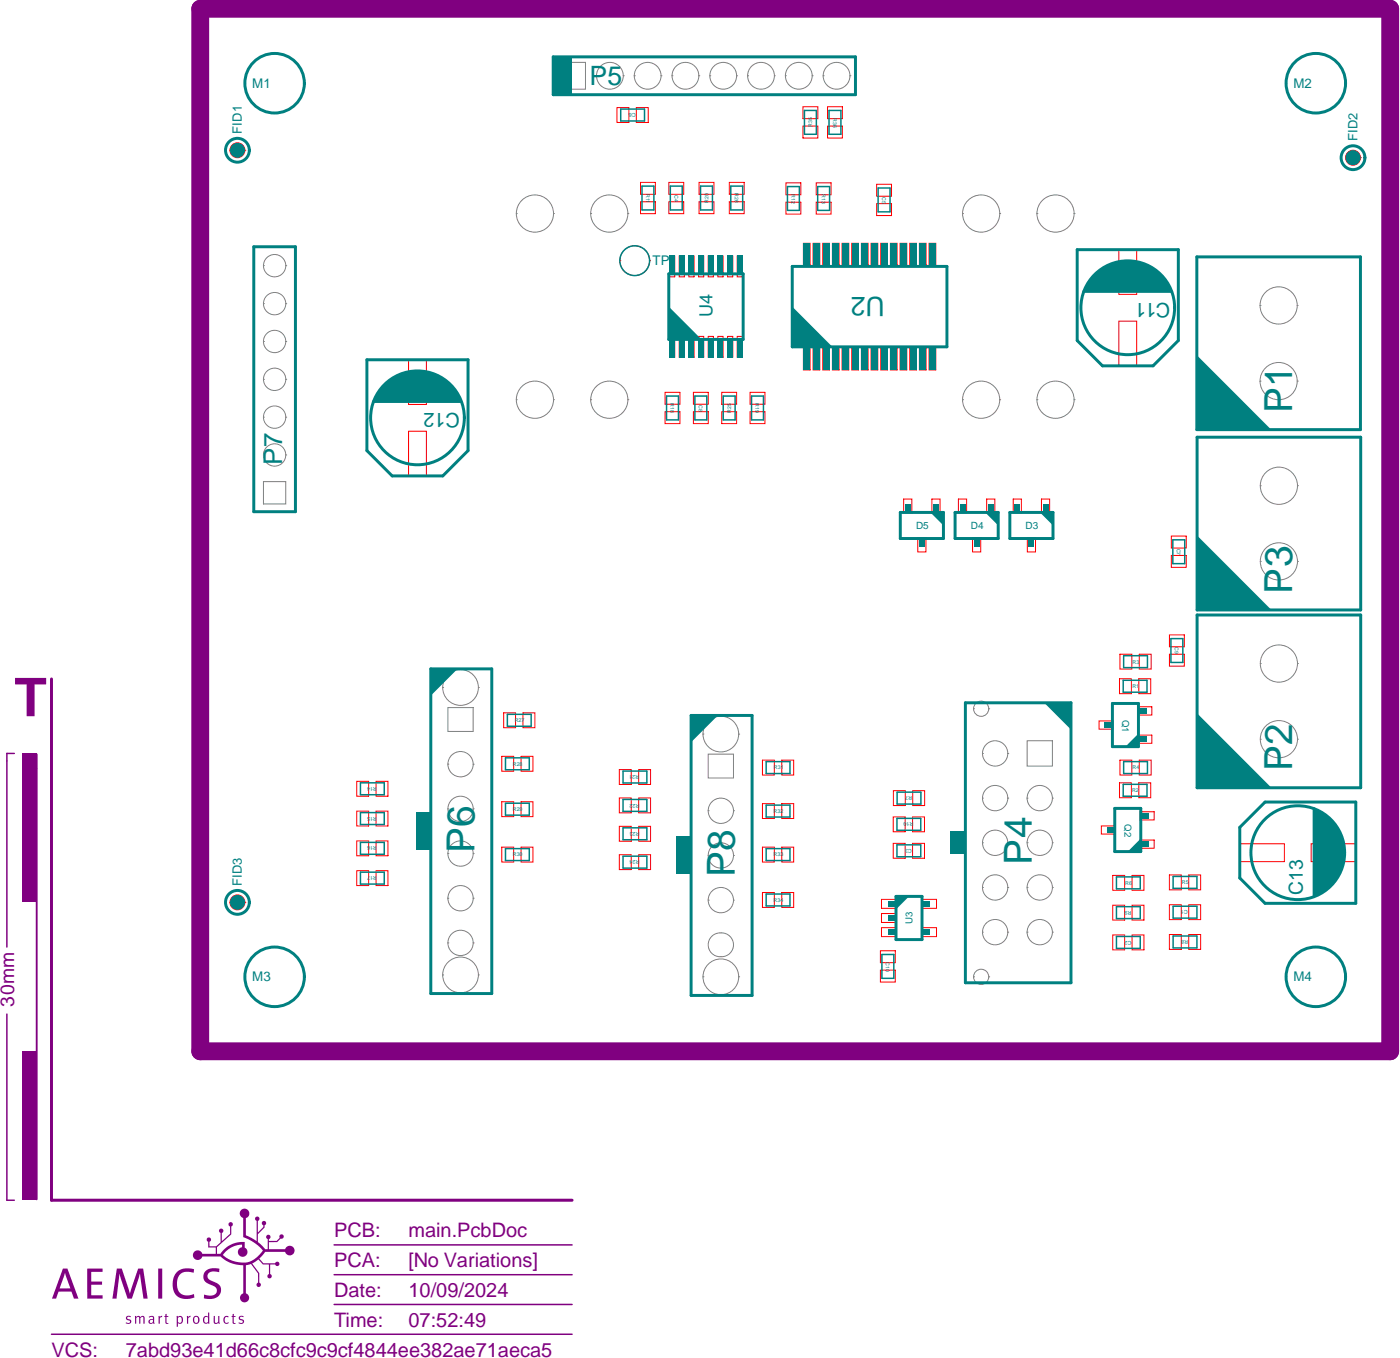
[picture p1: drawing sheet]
<svg xmlns="http://www.w3.org/2000/svg" width="313mm" height="304mm" viewBox="0 0 313 304" stroke-linecap="round" stroke-linejoin="round" font-family="sans-serif">
<defs><g id="words">
<text font-size="11.9" fill="#800080" x="3.2" y="160.2">T</text>
<g font-size="8.7" fill="#008080">
<text x="289.1" y="92.4" transform="rotate(-90 289.1 92.4)">P1</text>
<text x="289.2" y="132.8" transform="rotate(-90 289.2 132.8)">P3</text>
<text x="289.2" y="172.5" transform="rotate(-90 289.2 172.5)">P2</text>
<text x="106.2" y="190.8" transform="rotate(-90 106.2 190.8)">P6</text>
<text x="164.5" y="196.3" transform="rotate(-90 164.5 196.3)">P8</text>
<text x="230.9" y="193.4" transform="rotate(-90 230.9 193.4)">P4</text>
</g>
<g font-size="6" fill="#008080">
<text x="131.9" y="18.9">P5</text>
<text x="198" y="66.5" transform="rotate(-180 198 66.5)">U2</text>
</g>
<text font-size="5.8" fill="#008080" x="63.1" y="104.1" transform="rotate(-90 63.1 104.1)">P7</text>
<g font-size="4.5" fill="#008080">
<text x="261.8" y="67.7" transform="rotate(-180 261.8 67.7)">C11</text>
<text x="102.9" y="92.3" transform="rotate(-180 102.9 92.3)">C12</text>
</g>
<g font-size="4.5" fill="#800080">
<text x="74.8" y="276.8">PCB:</text>
<text x="91.4" y="276.8">main.PcbDoc</text>
<text x="74.8" y="283.4">PCA:</text>
<text x="91.4" y="283.4">[No Variations]</text>
<text x="74.8" y="290.1">Date:</text>
<text x="91.4" y="290.1">10/09/2024</text>
<text x="74.8" y="296.8">Time:</text>
<text x="91.4" y="296.8">07:52:49</text>
<text x="11.5" y="303.4">VCS:</text>
<text x="28.2" y="303.4">7abd93e41d66c8cfc9c9cf4844ee382ae71aeca5</text>
</g>
<text font-size="4.3" fill="#008080" x="291.6" y="200.2" transform="rotate(-90 291.6 200.2)">C13</text>
<text font-size="4.3" fill="#800080" x="3.2" y="225.1" transform="rotate(-90 3.2 225.1)">30mm</text>
<text font-size="4" fill="#008080" x="159.4" y="71" transform="rotate(-90 159.4 71)">U4</text>
<g font-size="3" fill="#008080">
<text x="56.5" y="19.6">M1</text>
<text x="289.4" y="19.6">M2</text>
<text x="146" y="59.3">TP1</text>
<text x="56.5" y="219.5">M3</text>
<text x="289.4" y="219.5">M4</text>
</g>
<g font-size="2.9" fill="#008080">
<text x="54.1" y="29.9" transform="rotate(-90 54.1 29.9)">FID1</text>
<text x="303.8" y="31.6" transform="rotate(-90 303.8 31.6)">FID2</text>
<text x="54.1" y="198.2" transform="rotate(-90 54.1 198.2)">FID3</text>
</g>
<g font-size="2.2" fill="#008080">
<text x="205" y="118.3">D5</text>
<text x="217.2" y="118.3">D4</text>
<text x="229.5" y="118.3">D3</text>
<text x="251.1" y="160.9" transform="rotate(90 251.1 160.9)">Q1</text>
<text x="251.6" y="184.3" transform="rotate(90 251.6 184.3)">Q2</text>
<text x="204.2" y="206.6" transform="rotate(-90 204.2 206.6)">U3</text>
</g>
<g font-size="1.2" fill="#008080">
<text x="142.3" y="25.3" transform="rotate(-180 142.3 25.3)">C6</text>
<text x="181.8" y="28.4" transform="rotate(-90 181.8 28.4)">R35</text>
<text x="186.4" y="26.4" transform="rotate(90 186.4 26.4)">R36</text>
<text x="144.6" y="43.4" transform="rotate(90 144.6 43.4)">R11</text>
<text x="150.9" y="43.6" transform="rotate(90 150.9 43.6)">C4</text>
<text x="158.5" y="45.3" transform="rotate(-90 158.5 45.3)">R20</text>
<text x="164.4" y="43.3" transform="rotate(90 164.4 43.3)">R26</text>
<text x="177.1" y="43.4" transform="rotate(90 177.1 43.4)">R12</text>
<text x="183.9" y="43.4" transform="rotate(90 183.9 43.4)">R13</text>
<text x="197.4" y="44" transform="rotate(90 197.4 44)">C5</text>
<text x="150.1" y="90.2" transform="rotate(90 150.1 90.2)">R18</text>
<text x="156.4" y="90.6" transform="rotate(90 156.4 90.6)">C8</text>
<text x="163.6" y="92.3" transform="rotate(-90 163.6 92.3)">R25</text>
<text x="169.1" y="90.2" transform="rotate(90 169.1 90.2)">R19</text>
<text x="263.3" y="122.7" transform="rotate(90 263.3 122.7)">C7</text>
<text x="253.4" y="148.4">R3</text>
<text x="262.9" y="144.8" transform="rotate(90 262.9 144.8)">C9</text>
<text x="253.4" y="153.9">R1</text>
<text x="115.2" y="161.5">R27</text>
<text x="114.8" y="171.3">R28</text>
<text x="143" y="173.4" transform="rotate(-180 143 173.4)">R21</text>
<text x="173.2" y="172.1">R31</text>
<text x="253.4" y="172.1">R4</text>
<text x="84.3" y="176" transform="rotate(-180 84.3 176)">R14</text>
<text x="143.1" y="179.7" transform="rotate(-180 143.1 179.7)">R22</text>
<text x="204.1" y="178.1" transform="rotate(-180 204.1 178.1)">R7</text>
<text x="253.3" y="177.2">R2</text>
<text x="84.3" y="182.7" transform="rotate(-180 84.3 182.7)">R15</text>
<text x="114.8" y="181.4">R29</text>
<text x="173.1" y="181.8">R32</text>
<text x="204.4" y="184" transform="rotate(-180 204.4 184)">R10</text>
<text x="84.3" y="189.3" transform="rotate(-180 84.3 189.3)">R16</text>
<text x="114.8" y="191.6">R30</text>
<text x="143.1" y="186.1" transform="rotate(-180 143.1 186.1)">R23</text>
<text x="173.1" y="191.6">R33</text>
<text x="204.1" y="189.9" transform="rotate(-180 204.1 189.9)">C3</text>
<text x="84.3" y="196" transform="rotate(-180 84.3 196)">R17</text>
<text x="143.1" y="192.4" transform="rotate(-180 143.1 192.4)">R24</text>
<text x="251.8" y="197.9">R6</text>
<text x="264.5" y="197.8">R5</text>
<text x="173.1" y="201.7">R34</text>
<text x="253.2" y="203.7" transform="rotate(-180 253.2 203.7)">R9</text>
<text x="265.8" y="203.6" transform="rotate(-180 265.8 203.6)">C1</text>
<text x="198.2" y="215.1" transform="rotate(90 198.2 215.1)">C10</text>
<text x="253.2" y="210.4" transform="rotate(-180 253.2 210.4)">C2</text>
<text x="265.8" y="210.3" transform="rotate(-180 265.8 210.3)">R8</text>
</g>
</g></defs>
<g fill="none" stroke="#808080" stroke-width=".22">
<path d="M54.8 18.6h.1M54.8 18.6a6.7 6.7 0 0 0 6.6 6.7 6.7 6.7 0 0 0 6.7-6.7M54.8 18.6a6.7 6.7 0 0 1 6.6-6.6 6.7 6.7 0 0 1 6.7 6.6M68.1 18.6h.1M125 14h6v5.9h-6zM133.5 17h.1M133.5 17a3 3 0 0 0 3 2.9 3 3 0 0 0 3-2.9M133.5 17a3 3 0 0 1 3-3 3 3 0 0 1 3 3M139.5 17h.1M141.9 17h.1M141.9 17a3 3 0 0 0 3 2.9 3 3 0 0 0 3-2.9M141.9 17a3 3 0 0 1 3-3 3 3 0 0 1 3 3"/>
<path d="M147.9 17h.1M150.4 17h.1M150.4 17a3 3 0 0 0 3 2.9 3 3 0 0 0 3-2.9M150.4 17a3 3 0 0 1 3-3 3 3 0 0 1 3 3M156.4 17h.1M158.8 17h.1M158.8 17a3 3 0 0 0 3 2.9 3 3 0 0 0 3-2.9M158.8 17a3 3 0 0 1 3-3 3 3 0 0 1 3 3M164.8 17h.1M167.3 17h.1M167.3 17a3 3 0 0 0 3 2.9 3 3 0 0 0 3-2.9M167.3 17a3 3 0 0 1 3-3 3 3 0 0 1 3 3"/>
<path d="M173.3 17h.1M175.7 17h.1M175.7 17a3 3 0 0 0 3 2.9 3 3 0 0 0 3-2.9M175.7 17a3 3 0 0 1 3-3 3 3 0 0 1 3 3M181.7 17h.1M184.2 17h.1M184.2 17a3 3 0 0 0 3 2.9 3 3 0 0 0 3-2.9M184.2 17a3 3 0 0 1 3-3 3 3 0 0 1 3 3M190.2 17h.1M287.8 18.6h.1M287.8 18.6a6.7 6.7 0 0 0 6.6 6.7 6.7 6.7 0 0 0 6.7-6.7M287.8 18.6a6.7 6.7 0 0 1 6.6-6.6 6.7 6.7 0 0 1 6.7 6.6"/>
<path d="M301.1 18.6h.1M59 59.4h.1M59 59.4a2.5 2.5 0 0 0 2.4 2.5 2.5 2.5 0 0 0 2.5-2.5M59 59.4a2.5 2.5 0 0 1 2.4-2.5 2.5 2.5 0 0 1 2.5 2.5M63.9 59.4h.1M115.5 47.8h.1M115.5 47.8a4.2 4.2 0 0 0 4.2 4.1 4.2 4.2 0 0 0 4.2-4.1M115.5 47.8a4.2 4.2 0 0 1 4.2-4.2 4.2 4.2 0 0 1 4.2 4.2M123.9 47.8h.1M132.2 47.8h.1M132.2 47.8a4.2 4.2 0 0 0 4.1 4.1 4.2 4.2 0 0 0 4.2-4.1M132.2 47.8a4.2 4.2 0 0 1 4.1-4.2 4.2 4.2 0 0 1 4.2 4.2"/>
<path d="M140.5 47.8h.1M215.4 47.8h.1M215.4 47.8a4.2 4.2 0 0 0 4.1 4.1 4.2 4.2 0 0 0 4.2-4.1M215.4 47.8a4.2 4.2 0 0 1 4.1-4.2 4.2 4.2 0 0 1 4.2 4.2M223.7 47.8h.1M232 47.8h.1M232 47.8a4.2 4.2 0 0 0 4.2 4.1 4.2 4.2 0 0 0 4.1-4.1M232 47.8a4.2 4.2 0 0 1 4.2-4.2 4.2 4.2 0 0 1 4.1 4.2M240.3 47.8h.1M59 76.4h.1M59 76.4a2.5 2.5 0 0 0 2.4 2.5 2.5 2.5 0 0 0 2.5-2.5M59 76.4a2.5 2.5 0 0 1 2.4-2.5 2.5 2.5 0 0 1 2.5 2.5"/>
<path d="M59 67.9h.1M59 67.9a2.5 2.5 0 0 0 2.4 2.5 2.5 2.5 0 0 0 2.5-2.5M59 67.9a2.5 2.5 0 0 1 2.4-2.5 2.5 2.5 0 0 1 2.5 2.5M63.9 76.4h.1M63.9 67.9h.1M282 68.3h.1M282 68.3a4.2 4.2 0 0 0 4.1 4.2 4.2 4.2 0 0 0 4.2-4.2M282 68.3a4.2 4.2 0 0 1 4.1-4.1 4.2 4.2 0 0 1 4.2 4.1M290.3 68.3h.1M59 93.3h.1M59 93.3a2.5 2.5 0 0 0 2.4 2.5 2.5 2.5 0 0 0 2.5-2.5M59 93.3a2.5 2.5 0 0 1 2.4-2.5 2.5 2.5 0 0 1 2.5 2.5"/>
<path d="M59 84.8h.1M59 84.8a2.5 2.5 0 0 0 2.4 2.5 2.5 2.5 0 0 0 2.5-2.5M59 84.8a2.5 2.5 0 0 1 2.4-2.5 2.5 2.5 0 0 1 2.5 2.5M63.9 93.3h.1M63.9 84.8h.1M115.5 89.4h.1M115.5 89.4a4.2 4.2 0 0 0 4.2 4.2 4.2 4.2 0 0 0 4.2-4.2M115.5 89.4a4.2 4.2 0 0 1 4.2-4.2 4.2 4.2 0 0 1 4.2 4.2M123.9 89.4h.1M132.2 89.4h.1M132.2 89.4a4.2 4.2 0 0 0 4.1 4.2 4.2 4.2 0 0 0 4.2-4.2M132.2 89.4a4.2 4.2 0 0 1 4.1-4.2 4.2 4.2 0 0 1 4.2 4.2"/>
<path d="M140.5 89.4h.1M215.4 89.4h.1M215.4 89.4a4.2 4.2 0 0 0 4.1 4.2 4.2 4.2 0 0 0 4.2-4.2M215.4 89.4a4.2 4.2 0 0 1 4.1-4.2 4.2 4.2 0 0 1 4.2 4.2M223.7 89.4h.1M232 89.4h.1M232 89.4a4.2 4.2 0 0 0 4.2 4.2 4.2 4.2 0 0 0 4.1-4.2M232 89.4a4.2 4.2 0 0 1 4.2-4.2 4.2 4.2 0 0 1 4.1 4.2M240.3 89.4h.1M282 85.2h.1M282 85.2a4.2 4.2 0 0 0 4.1 4.2 4.2 4.2 0 0 0 4.2-4.2M282 85.2a4.2 4.2 0 0 1 4.1-4.1 4.2 4.2 0 0 1 4.2 4.1"/>
<path d="M290.3 85.2h.1M59 107.7h4.9v5h-4.9zM59 101.8h.1M59 101.8a2.5 2.5 0 0 0 2.4 2.5 2.5 2.5 0 0 0 2.5-2.5M59 101.8a2.5 2.5 0 0 1 2.4-2.5 2.5 2.5 0 0 1 2.5 2.5M63.9 101.8h.1M282 108.6h.1M282 108.6a4.2 4.2 0 0 0 4.2 4.2 4.2 4.2 0 0 0 4.1-4.2M282 108.6a4.2 4.2 0 0 1 4.2-4.1 4.2 4.2 0 0 1 4.1 4.1M290.3 108.6h.1M282 125.6h.1M282 125.6a4.2 4.2 0 0 0 4.2 4.1 4.2 4.2 0 0 0 4.1-4.1"/>
<path d="M282 125.6a4.2 4.2 0 0 1 4.2-4.2 4.2 4.2 0 0 1 4.1 4.2M290.3 125.6h.1M99.1 153.8h.1M99.1 153.8a4 4 0 0 0 4 4 4 4 0 0 0 3.9-4M99.1 153.8a4 4 0 0 1 4-4 4 4 0 0 1 3.9 4M100.2 158.3h5.7v5.3h-5.7zM107 153.8h.1M217.8 158.5h.1M217.8 158.5a1.7 1.7 0 0 0 1.7 1.7 1.7 1.7 0 0 0 1.7-1.7M217.8 158.5a1.7 1.7 0 0 1 1.7-1.7 1.7 1.7 0 0 1 1.7 1.7M221.2 158.5h.1M282 148.4h.1"/>
<path d="M282 148.4a4.2 4.2 0 0 0 4.2 4.2 4.2 4.2 0 0 0 4.1-4.2M282 148.4a4.2 4.2 0 0 1 4.2-4.1 4.2 4.2 0 0 1 4.1 4.1M290.3 148.4h.1M100.2 170.9h.1M100.2 170.9a2.83 2.83 0 0 0 2.9 2.9 2.83 2.83 0 0 0 2.8-2.9M100.2 170.9a2.83 2.83 0 0 1 2.9-2.8 2.83 2.83 0 0 1 2.8 2.8M105.9 170.9h.1M157.3 164.2h.1M157.3 164.2a4 4 0 0 0 4 4 4 4 0 0 0 4-4M157.3 164.2a4 4 0 0 1 4-4 4 4 0 0 1 4 4M158.5 168.7h5.6v5.3h-5.6zM165.3 164.2h.1"/>
<path d="M219.8 168.5h.1M219.8 168.5a2.83 2.83 0 0 0 2.9 2.9 2.83 2.83 0 0 0 2.8-2.9M219.8 168.5a2.83 2.83 0 0 1 2.9-2.8 2.83 2.83 0 0 1 2.8 2.8M219.8 178.5h.1M219.8 178.5a2.83 2.83 0 0 0 2.9 2.8 2.83 2.83 0 0 0 2.8-2.8M219.8 178.5a2.83 2.83 0 0 1 2.9-2.8 2.83 2.83 0 0 1 2.8 2.8M225.5 168.5h.1M225.5 178.5h.1M229.8 178.5h.1M229.8 178.5a2.83 2.83 0 0 0 2.9 2.8 2.83 2.83 0 0 0 2.8-2.8M229.8 178.5a2.83 2.83 0 0 1 2.9-2.8 2.83 2.83 0 0 1 2.8 2.8M229.8 165.7h5.7v5.6h-5.7z"/>
<path d="M235.5 178.5h.1M282 165.3h.1M282 165.3a4.2 4.2 0 0 0 4.2 4.2 4.2 4.2 0 0 0 4.1-4.2M282 165.3a4.2 4.2 0 0 1 4.2-4.1 4.2 4.2 0 0 1 4.1 4.1M290.3 165.3h.1M100.2 190.9h.1M100.2 190.9a2.83 2.83 0 0 0 2.9 2.8 2.83 2.83 0 0 0 2.8-2.8M100.2 190.9a2.83 2.83 0 0 1 2.9-2.8 2.83 2.83 0 0 1 2.8 2.8M100.2 180.9h.1M100.2 180.9a2.83 2.83 0 0 0 2.9 2.9 2.83 2.83 0 0 0 2.8-2.9M100.2 180.9a2.83 2.83 0 0 1 2.9-2.8 2.83 2.83 0 0 1 2.8 2.8M105.9 190.9h.1"/>
<path d="M105.9 180.9h.1M158.5 191.3a2.83 2.83 0 0 0 2.8 2.9 2.83 2.83 0 0 0 2.8-2.9M158.5 191.3a2.83 2.83 0 0 1 2.8-2.8 2.83 2.83 0 0 1 2.8 2.8M158.5 181.3a2.83 2.83 0 0 0 2.8 2.9 2.83 2.83 0 0 0 2.8-2.9M158.5 181.3a2.83 2.83 0 0 1 2.8-2.8 2.83 2.83 0 0 1 2.8 2.8M158.5 191.3h.1M158.5 181.3h.1M164.1 191.3h.1M164.1 181.3h.1M219.8 198.5h.1M219.8 198.5a2.83 2.83 0 0 0 2.9 2.8 2.83 2.83 0 0 0 2.8-2.8M219.8 198.5a2.83 2.83 0 0 1 2.9-2.8 2.83 2.83 0 0 1 2.8 2.8"/>
<path d="M219.8 188.5h.1M219.8 188.5a2.83 2.83 0 0 0 2.9 2.8 2.83 2.83 0 0 0 2.8-2.8M219.8 188.5a2.83 2.83 0 0 1 2.9-2.8 2.83 2.83 0 0 1 2.8 2.8M225.5 198.5h.1M225.5 188.5h.1M229.8 198.5h.1M229.8 198.5a2.83 2.83 0 0 0 2.9 2.8 2.83 2.83 0 0 0 2.8-2.8M229.8 198.5a2.83 2.83 0 0 1 2.9-2.8 2.83 2.83 0 0 1 2.8 2.8M229.8 188.5h.1M229.8 188.5a2.83 2.83 0 0 0 2.9 2.8 2.83 2.83 0 0 0 2.8-2.8M229.8 188.5a2.83 2.83 0 0 1 2.9-2.8 2.83 2.83 0 0 1 2.8 2.8M235.5 198.5h.1"/>
<path d="M235.5 188.5h.1M54.8 218.5h.1M54.8 218.5a6.7 6.7 0 0 0 6.6 6.6 6.7 6.7 0 0 0 6.7-6.6M54.8 218.5a6.7 6.7 0 0 1 6.6-6.7 6.7 6.7 0 0 1 6.7 6.7M68.1 218.5h.1M99.1 218.1h.1M99.1 218.1a4 4 0 0 0 4 4 4 4 0 0 0 3.9-4M99.1 218.1a4 4 0 0 1 4-4 4 4 0 0 1 3.9 4M100.2 210.9h.1M100.2 210.9a2.83 2.83 0 0 0 2.9 2.8 2.83 2.83 0 0 0 2.8-2.8M100.2 210.9a2.83 2.83 0 0 1 2.9-2.8 2.83 2.83 0 0 1 2.8 2.8M100.2 200.9h.1"/>
<path d="M100.2 200.9a2.83 2.83 0 0 0 2.9 2.8 2.83 2.83 0 0 0 2.8-2.8M100.2 200.9a2.83 2.83 0 0 1 2.9-2.8 2.83 2.83 0 0 1 2.8 2.8M105.9 210.9h.1M105.9 200.9h.1M107 218.1h.1M157.3 218.5h.1M157.3 218.5a4 4 0 0 0 4 4 4 4 0 0 0 4-4M157.3 218.5a4 4 0 0 1 4-4 4 4 0 0 1 4 4M158.5 201.3a2.83 2.83 0 0 0 2.8 2.9 2.83 2.83 0 0 0 2.8-2.9M158.5 201.3a2.83 2.83 0 0 1 2.8-2.8 2.83 2.83 0 0 1 2.8 2.8M158.5 201.3h.1M159.5 209.2a2.77 2.77 0 0 1 3.9 .3 2.77 2.77 0 0 1-.3 3.9 2.77 2.77 0 0 1-3.9-.2 2.77 2.77 0 0 1 .3-4z"/>
<path d="M164.1 201.3h.1M165.3 218.5h.1M217.8 218.5h.1M217.8 218.5a1.7 1.7 0 0 0 1.7 1.7 1.7 1.7 0 0 0 1.7-1.7M217.8 218.5a1.7 1.7 0 0 1 1.7-1.7 1.7 1.7 0 0 1 1.7 1.7M219.8 208.5h.1M219.8 208.5a2.83 2.83 0 0 0 2.9 2.8 2.83 2.83 0 0 0 2.8-2.8M219.8 208.5a2.83 2.83 0 0 1 2.9-2.8 2.83 2.83 0 0 1 2.8 2.8M221.2 218.5h.1M225.5 208.5h.1M229.8 208.5h.1M229.8 208.5a2.83 2.83 0 0 0 2.9 2.8 2.83 2.83 0 0 0 2.8-2.8"/>
<path d="M229.8 208.5a2.83 2.83 0 0 1 2.9-2.8 2.83 2.83 0 0 1 2.8 2.8M235.5 208.5h.1M287.8 218.5h.1M287.8 218.5a6.7 6.7 0 0 0 6.6 6.6 6.7 6.7 0 0 0 6.7-6.6M287.8 218.5a6.7 6.7 0 0 1 6.6-6.7 6.7 6.7 0 0 1 6.7 6.7M301.1 218.5h.1"/>
</g>
<g fill="none" stroke="#f00" stroke-width=".22">
<path d="M51.5 33.6h.1M51.5 33.6a1.66 1.66 0 0 0 1.6 1.7 1.66 1.66 0 0 0 1.7-1.7M51.5 33.6a1.66 1.66 0 0 1 1.6-1.7 1.66 1.66 0 0 1 1.7 1.7M54.8 33.6h.1M138.1 24.1h2.6v3.3h-2.6zM142.4 24.1h2.6v3.3h-2.6zM179.7 23.9h3.3v2.6h-3.3zM179.7 28.2h3.3v2.7h-3.3zM185.2 28.2h3.3v2.7h-3.3zM185.2 23.9h3.3v2.6h-3.3zM301.1 35.3h.1M301.1 35.3a1.66 1.66 0 0 0 1.7 1.6 1.66 1.66 0 0 0 1.6-1.6"/>
<path d="M301.1 35.3a1.66 1.66 0 0 1 1.7-1.7 1.66 1.66 0 0 1 1.6 1.7M304.4 35.3h.1M138.7 58.3h.1M138.7 58.3a3.3 3.3 0 0 0 3.3 3.3 3.3 3.3 0 0 0 3.4-3.3M138.7 58.3a3.3 3.3 0 0 1 3.3-3.3 3.3 3.3 0 0 1 3.4 3.3M143.3 40.8h3.4v2.7h-3.4zM143.3 45.1h3.3v2.7h-3.3zM145.4 58.3h.1M149.7 45.1h3.3v2.7h-3.3zM149.7 40.8h3.3v2.7h-3.3zM149.8 57.3h1.2v4.6h-1.2zM152 57.3h1.1v4.6h-1.1z"/>
<path d="M154.1 57.3h1.2v4.6h-1.2zM156.3 57.3h1.2v4.6h-1.2zM156.4 40.8h3.4v2.7h-3.4zM156.4 45.1h3.4v2.7h-3.4zM158.5 57.3h1.1v4.6h-1.1zM160.6 57.3h1.2v4.6h-1.2zM162.8 57.3h1.2v4.6h-1.2zM163.2 40.8h3.3v2.7h-3.3zM163.2 45.1h3.3v2.7h-3.3zM165 57.3h1.1v4.6h-1.1zM175.9 45.2h3.3v2.7h-3.3zM175.9 40.9h3.3v2.7h-3.3z"/>
<path d="M179.8 54.4h1.5v4.9h-1.5zM181.9 54.4h1.5v4.9h-1.5zM182.6 45.2h3.4v2.7h-3.4zM182.6 40.9h3.4v2.7h-3.4zM184.1 54.4h1.5v4.9h-1.5zM186.3 54.4h1.5v4.9h-1.5zM188.4 54.4h1.5v4.9h-1.5zM190.6 54.4h1.5v4.9h-1.5zM192.8 54.4h1.4v4.9h-1.4zM194.9 54.4h1.5v4.9h-1.5zM196.2 45.5h3.3v2.7h-3.3zM196.2 41.2h3.3v2.7h-3.3z"/>
<path d="M197.1 54.4h1.5v4.9h-1.5zM199.2 54.4h1.5v4.9h-1.5zM201.4 54.4h1.5v4.9h-1.5zM203.6 54.4h1.5v4.9h-1.5zM205.7 54.4h1.5v4.9h-1.5zM207.9 54.4h1.5v4.9h-1.5zM250.4 55.8h3.9v10h-3.9zM149.8 75.2h1.2v4.7h-1.2zM152 75.2h1.1v4.7h-1.1zM154.1 75.2h1.2v4.7h-1.2zM156.3 75.2h1.2v4.7h-1.2zM158.5 75.2h1.1v4.7h-1.1z"/>
<path d="M160.6 75.2h1.2v4.7h-1.2zM162.8 75.2h1.2v4.7h-1.2zM165 75.2h1.1v4.7h-1.1zM179.8 77.9h1.5v4.8h-1.5zM181.9 77.9h1.5v4.8h-1.5zM184.1 77.9h1.5v4.8h-1.5zM186.3 77.9h1.5v4.8h-1.5zM188.4 77.9h1.5v4.8h-1.5zM190.6 77.9h1.5v4.8h-1.5zM192.8 77.9h1.4v4.8h-1.4zM194.9 77.9h1.5v4.8h-1.5zM197.1 77.9h1.5v4.8h-1.5z"/>
<path d="M199.2 77.9h1.5v4.8h-1.5zM201.4 77.9h1.5v4.8h-1.5zM203.6 77.9h1.5v4.8h-1.5zM205.7 77.9h1.5v4.8h-1.5zM207.9 77.9h1.5v4.8h-1.5zM250.4 71.8h3.9v10h-3.9zM91.4 80.5h4v10h-4zM91.4 96.5h4v10h-4zM148.8 87.8h3.3v2.6h-3.3zM148.8 92.1h3.3v2.7h-3.3zM155.2 92.1h3.3v2.7h-3.3zM155.2 87.8h3.3v2.6h-3.3z"/>
<path d="M161.5 87.8h3.3v2.6h-3.3zM161.5 92.1h3.3v2.7h-3.3zM167.8 87.8h3.4v2.6h-3.4zM167.8 92.1h3.4v2.7h-3.4zM202.2 111.6h1.8v3.2h-1.8zM208.5 111.6h1.9v3.2h-1.9zM214.5 111.6h1.8v3.2h-1.8zM220.8 111.6h1.8v3.2h-1.8zM226.7 111.6h1.8v3.2h-1.8zM233 111.6h1.9v3.2h-1.9zM262.1 119.9h3.3v2.7h-3.3zM205.4 120.3h1.8v3.1h-1.8z"/>
<path d="M217.6 120.3h1.9v3.1h-1.9zM229.9 120.3h1.8v3.1h-1.8zM262.1 124.2h3.3v2.7h-3.3zM112.7 159.4h2.7v3.4h-2.7zM117 159.4h2.7v3.4h-2.7zM250.5 151.8h2.7v3.4h-2.7zM250.6 146.3h2.7v3.4h-2.7zM254.6 158.1h3.1v1.8h-3.1zM254.8 151.8h2.7v3.4h-2.7zM254.9 146.3h2.7v3.4h-2.7zM261.7 146.3h3.3v2.7h-3.3zM261.7 142h3.3v2.7h-3.3z"/>
<path d="M79.8 174.8h2.7v3.3h-2.7zM84.2 174.8h2.6v3.3h-2.6zM112.3 169.2h2.6v3.3h-2.6zM112.3 179.3h2.6v3.4h-2.6zM116.6 169.2h2.7v3.3h-2.7zM116.6 179.3h2.7v3.4h-2.7zM138.6 178.5h2.6v3.3h-2.6zM138.6 172.1h2.6v3.4h-2.6zM142.9 178.5h2.7v3.3h-2.7zM142.9 172.1h2.7v3.4h-2.7zM170.6 170h2.7v3.3h-2.7zM170.6 179.7h2.7v3.4h-2.7z"/>
<path d="M174.9 170h2.7v3.3h-2.7zM174.9 179.7h2.7v3.4h-2.7zM199.9 176.8h2.7v3.4h-2.7zM204.2 176.8h2.7v3.4h-2.7zM245.9 161.3h3.2v1.8h-3.2zM250.5 175.1h2.7v3.3h-2.7zM250.6 170h2.7v3.3h-2.7zM254.6 164.4h3.1v1.9h-3.1zM254.8 175.1h2.7v3.3h-2.7zM254.9 170h2.7v3.3h-2.7zM79.8 194.7h2.7v3.4h-2.7zM79.8 188.1h2.7v3.3h-2.7z"/>
<path d="M79.8 181.4h2.7v3.4h-2.7zM84.2 194.7h2.6v3.4h-2.6zM84.2 188.1h2.6v3.3h-2.6zM84.2 181.4h2.6v3.4h-2.6zM112.3 189.5h2.6v3.3h-2.6zM116.6 189.5h2.7v3.3h-2.7zM138.6 191.2h2.6v3.3h-2.6zM138.6 184.8h2.6v3.4h-2.6zM142.9 191.2h2.7v3.3h-2.7zM142.9 184.8h2.7v3.4h-2.7zM170.6 189.5h2.7v3.3h-2.7zM170.6 199.6h2.7v3.4h-2.7z"/>
<path d="M174.9 189.5h2.7v3.3h-2.7zM174.9 199.6h2.7v3.4h-2.7zM199.9 188.6h2.6v3.4h-2.6zM199.9 182.7h2.6v3.3h-2.6zM204.2 188.6h2.7v3.4h-2.7zM204.2 182.7h2.7v3.3h-2.7zM246.4 184.7h3.2v1.9h-3.2zM249 195.8h2.6v3.3h-2.6zM253.3 195.8h2.7v3.3h-2.7zM255.1 187.9h3.2v1.8h-3.2zM255.1 181.6h3.2v1.8h-3.2zM261.7 195.7h2.6v3.3h-2.6z"/>
<path d="M266 195.7h2.7v3.3h-2.7zM277.4 188.7h10v4h-10zM293.4 188.7h10v4h-10zM51.5 201.8h.1M51.5 201.8a1.66 1.66 0 0 0 1.6 1.7 1.66 1.66 0 0 0 1.7-1.7M51.5 201.8a1.66 1.66 0 0 1 1.6-1.6 1.66 1.66 0 0 1 1.7 1.6M54.8 201.8h.1M197 217h3.3v2.7h-3.3zM197 212.7h3.3v2.6h-3.3zM197.2 207.5h3.4v2h-3.4zM197.2 204.3h3.4v2h-3.4zM197.2 201.2h3.4v2h-3.4z"/>
<path d="M206.2 201.2h3.4v2h-3.4zM206.2 207.5h3.4v2h-3.4zM249 202.5h2.6v3.3h-2.6zM249 209.1h2.6v3.4h-2.6zM253.3 202.5h2.7v3.3h-2.7zM253.3 209.1h2.7v3.4h-2.7zM261.7 209h2.6v3.4h-2.6zM261.7 202.4h2.6v3.3h-2.6zM266 209h2.7v3.4h-2.7zM266 202.4h2.7v3.3h-2.7z"/>
</g>
<g fill="#800080">
<path d="M26.1 283.7l1.2 .1 1.8 5.5 1.8-5.6h1.1l1 6.8-.9-.1-.8-5.5-1.8 5.6-1-.1-1.8-5.5-.6 5.6h-.9z"/>
<path d="M46 284.3l.5-.4 .8-.2 1.8 .1-.1 .8-1.7-.2-.6 .4-.3 .4v.5l.3 .4 2 1 .7 .8v.9l-.1 .6-.5 .6-.7 .4-1.2 .2-1.3-.2 .1-.9 .9 .3 1-.1 .6-.3 .3-.6v-.5l-.3-.4-1.9-.9-.6-.7-.2-1.1z"/>
<path d="M46.4 276.9l.4-.1 .4 .3v.4l-.3 .3v1h1.5l1-1v-2l-.4-.3 .1-.5 .5-.2 .4 .4-.1 .3-.3 .3v1.8l1.9-1.6v-1.7l-.3-.2-.1-.4 .3-.3h.4l.3 .2v.4l-.3 .3v1.8l-3.2 2.8v1.5h.7l1.1-1.2 1.5-.9 1.4-.4 1.4-.1 .1 1.2 .4 .4 .2 .5-.1 .6-.4 .4-.9 .2-.5-.3-.2-.5 .1-.8 .8-.5v-.6l-1.3 .2-1.3 .5-1 .8-.7 .8 1.8 1.2 2.1 .5 1.9-.1 1.6-1 1.5-1.6-1.9-1.7-2.5-1.3v-4.3l-.6-.4-.2-.7 .4-.7 .8-.3 .7 .4 .3 .6-.2 .8-.6 .3v3.9l2.4 1.3v-4.5l-.2-.2-.1-.4 .2-.3 .5-.1 .3 .5-.4 .5v2.5l1.2-1.1v-.4l-.3-.4 .1-.5 .5-.1 .3 .3v.4l-.3 .3v.5l-1.5 1.5v1.7l1.6 1.6h.6v-2.2l-.3-.5 .1-.4 .5-.1 .3 .3v.4l-.3 .3v.3h1.7l.7-.6v-.7l.4-.1 .4 .2v.5l-.2 .2h-.4l-.8 .8h-1.8v1.6h3.6l.4-.6 .8-.1 .7 .4 .2 .8-.3 .6-.7 .3-.6-.2-.5-.6h-4.5l-1.3 1.5 .9 1h2.7l.4-.3 .3 .1 .2 .3v.4l-.3 .2-.4-.1-.2-.3h-1.1v2.2l.3 .4-.1 .4-.3 .1-.4-.1-.2-.4 .4-.4v-2.2h-1.4l-1-1.1-1.4 .9 1.6 2.2v2.1l.4 .4-.3 .5h-.5l-.2-.3v-.3l.3-.3v-2.1l-1.5-2.1-1.2 .3v6.3l.6 .4 .1 .7-.4 .7-.8 .2-.6-.4-.2-.7 .2-.6 .5-.3v-6.3l-1.5-.2-1.3-.3-1.3-.7-1-.8h-4l-.4 .6-.6 .2-.6-.1-.4-.4-.1-.5 .1-.5 .3-.4 .5-.2 .7 .1 .5 .6h3v-1.4h-1.7v-1.3l-.4-.3z"/>
<path d="M37 293.9h.3v.5h.4l-.1 .2h-.3v1.2l.4 .1-.1 .2h-.4l-.2-.2v-1.3l-.2-.1v-.1l.2-.1z"/>
<path d="M19.5 283.7h3.5v.8h-2.6v2.1l2.4 .1v.7h-2.4v2.3h2.5l.1 .8h-3.5z"/>
<path d="M35.4 283.7h.9v6.8h-.9z"/>
<path d="M39.7 284.5l.6-.5 .8-.3 1.8 .1a.39 .39 0 0 1 .5 .1 .39 .39 0 0 1 0 .5l-.1 .3-1.3-.2-1.2 .2-.7 .6-.4 .9v1.9l.6 1.1 1.3 .5h1l.8-.3 .1 .8-1.5 .3h-1.1l-.8-.3-.8-.6-.4-.7-.3-1.4 .1-1.2 .3-1z"/>
<path d="M28.3 294.4l.7-.1a.19 .19 0 0 1 .2 .1 .19 .19 0 0 1-.1 .3 .19 .19 0 0 1-.2-.2l-.3 .1-.1 .3 .7 .3 .2 .5-.5 .4-.8-.2 .1-.1 .4 .1a.34 .34 0 0 0 .4 0 .34 .34 0 0 0 .1-.4l-.8-.4-.1-.3z"/>
<path d="M47.8 294.4l.3-.1v1.4l.3 .2 .4-.3v-1.2l.3-.1 .1 1.7-.2 .1-.2-.2-.4 .2-.5-.1z"/>
<path d="M35.4 294.4l.3-.1 .1 .3 .2-.2a.17 .17 0 0 1 .3-.1 .17 .17 0 0 1-.1 .3l-.4 .3v1.2h-.3z"/>
<path d="M52.1 293.9h.2v.5h.4v.1l-.4 .1v1.2l.4 .1-.1 .2h-.3l-.2-.2-.1-1.3h-.2v-.2l.2-.1z"/>
<path d="M41.8 294.4l.3-.1v.3l.6-.3-.1 .3-.5 .2v1.3l-.3-.1z"/>
<path d="M30.2 294.4l.2-.1 .1 .2 .6-.2 .3 .3 .4-.3 .4 .1 .2 .3v1.4h-.3v-1.4l-.2-.1-.5 .2v1.3h-.3v-1.3l-.2-.2-.4 .2v1.3h-.3z"/>
<path d="M50.2 294.5l.5-.2 .5 .2-.2 .2-.5-.1-.2 .5 .1 .7 .3 .1 .4-.2a.21 .21 0 0 1 0 .3 .21 .21 0 0 1-.2 .1l-.5-.1-.4-.3v-.7z"/>
<path d="M53.6 294.5l.3-.2 .6 .1-.1 .2-.5-.1-.2 .3 .1 .2 .7 .2 .1 .3-.2 .5-.7 .1a.19 .19 0 0 1-.3-.1 .19 .19 0 0 1 .1-.2l.6 .1 .2-.2-.1-.3-.7-.3z"/>
<path d="M43.4 294.5l.7-.2 .4 .4 .1 .8-.4 .5-.6 .1-.3-.3-.1-.8zM43.6 294.6l-.1 1 .3 .3h.3l.2-.4v-.7l-.3-.3z"/>
<path d="M39.5 294.4l.3-.1v.3l.3-.2h.5l.3 .7-.2 .8-.4 .2-.5-.2v.8l-.2 .1zM39.9 294.7l-.1 1 .6 .2 .2-.3v-.8l-.3-.2z"/>
<path d="M14.1 283.7h1l2.4 6.8h-1l-.5-1.6h-2.9l-.6 1.6h-.9zM14.5 284.7l-1.2 3.5h2.4z"/>
<path d="M33.3 294.5l.6-.2 .5 .2 .2 1.5-.2 .1a.19 .19 0 0 0-.2-.2 .19 .19 0 0 0-.2 .2l-.6-.1-.2-.4 .3-.5 .7-.1v-.3l-.4-.2-.4 .2zM33.6 295.3v.6h.4l.2-.2v-.5z"/>
<path d="M46.6 293.6h.2l.1 2.5-.3-.2-.7 .2-.4-.4v-.8l.4-.5 .7 .1zM45.9 294.6l-.2 1 .2 .2h.4l.3-.2-.1-.9-.3-.2z"/>
</g>
<path d="M3.2 168.5h-1.7v43.3M8.2 168.7v99.6M1.5 226.8v41.7h1.7M74.8 278.4h53.2M11.5 298.4h116.5M74.8 285.1h53.2M74.8 291.8h53.2" fill="none" stroke="#800080" stroke-width=".33"/>
<path d="M11.5 151.9v116.6h116.5" fill="none" stroke="#800080" stroke-width=".67"/>
<g fill="#800080">
<path d="M4.9 168.5h3.3v33.3h-3.3z" fill-rule="evenodd"/>
<path d="M4.9 235.1h3.3v33.4h-3.3z" fill-rule="evenodd"/>
</g>
<g fill="#008080">
<path d="M233.7 157.2h5.9v6z"/>
<path d="M244.4 62a10.6 10.6 0 0 1 17.8 3.2h-19.5l.7-1.7z"/>
<path d="M85.4 86.6a10.6 10.6 0 0 1 17.8 3.2h-19.4l.6-1.7z"/>
<path d="M294.1 181.1l1.6 .6a10.6 10.6 0 0 1 3.2 15.2l-2.2 2.1-2.6 1.5z"/>
<path d="M267.9 159.5l16.6 16.7h-16.6z"/>
<path d="M208.3 114.7h2.8v2.8z"/>
<path d="M154.6 160h6l-6 6z"/>
<path d="M232.8 114.7h2.8v2.8z"/>
<path d="M220.5 114.7h2.9v2.8z"/>
<path d="M267.8 79.4l16.6 16.7h-16.6z"/>
<path d="M267.9 119.8l16.6 16.6h-16.6z"/>
<path d="M254.7 164.2v2.8h-2.9z"/>
<path d="M255.2 187.6v2.9h-2.8z"/>
<path d="M96.4 149.6h6l-6 6z"/>
<path d="M200.6 200.5h2.8l-2.8 2.8z"/>
<path d="M149.6 68.6l7.4 7.3h-7.4z"/>
<path d="M177.3 68.6l9 9h-9z"/>
</g>
<g fill="none" stroke="#008080" stroke-width=".33">
<path d="M138.9 24.4h5.3v2.7h-5.3zM180 24.7h2.7v5.3h-2.7zM185.5 24.7h2.7v5.3h-2.7zM143.7 41.6h2.6v5.4h-2.6zM150 41.6h2.7v5.4h-2.7zM156.8 41.6h2.6v5.4h-2.6zM163.5 41.6h2.7v5.4h-2.7zM176.2 41.7h2.7v5.4h-2.7zM183 41.7h2.6v5.4h-2.6zM196.5 42.1h2.7v5.3h-2.7zM149.1 88.6h2.7v5.3h-2.7zM155.5 88.6h2.7v5.3h-2.7z"/>
<path d="M161.8 88.6h2.7v5.3h-2.7zM168.2 88.6h2.6v5.3h-2.6zM262.4 120.7h2.7v5.4h-2.7zM113.5 159.8h5.4v2.6h-5.4zM251.3 152.2h5.4v2.6h-5.4zM251.4 146.7h5.4v2.6h-5.4zM262 142.8h2.7v5.4h-2.7zM80.7 175.1h5.3v2.7h-5.3zM113.1 169.5h5.3v2.7h-5.3zM113.1 179.7h5.3v2.6h-5.3zM139.4 172.5h5.3v2.6h-5.3zM139.4 178.8h5.3v2.7h-5.3z"/>
<path d="M171.4 170.4h5.4v2.6h-5.4zM200.7 177.2h5.4v2.6h-5.4zM251.3 175.4h5.4v2.7h-5.4zM251.4 170.4h5.4v2.6h-5.4zM80.7 195.1h5.3v2.6h-5.3zM80.7 181.8h5.3v2.6h-5.3zM80.7 188.4h5.3v2.7h-5.3zM113.1 189.8h5.3v2.7h-5.3zM139.4 191.5h5.3v2.7h-5.3zM139.4 185.2h5.3v2.6h-5.3zM171.4 189.8h5.4v2.7h-5.4zM171.4 180.1h5.4v2.6h-5.4z"/>
<path d="M171.4 200h5.4v2.6h-5.4zM200.7 183h5.3v2.7h-5.3zM200.7 189h5.3v2.6h-5.3zM249.8 196.1h5.3v2.7h-5.3zM262.5 196h5.3v2.7h-5.3zM197.3 213.5h2.7v5.3h-2.7zM249.8 202.8h5.3v2.7h-5.3zM249.8 209.5h5.3v2.6h-5.3zM262.5 209.4h5.3v2.6h-5.3zM262.5 202.7h5.3v2.7h-5.3z"/>
</g>
<g fill="none" stroke="#008080" stroke-width=".67">
<path d="M123.8 12.7h67.6v8.5h-67.6zM56.8 55.2h9.3v59.3h-9.3zM177.3 59.6h34.6v18h-34.6zM241 55.8h22.7v20.4l-5.7 5.6h-11.3l-5.7-5.6zM267.8 57.5h36.6v38.6h-36.6zM149.6 61.3h16.7v14.6h-16.7zM242.5 65.2h19.5M82.1 80.5h22.6v20.3l-5.6 5.7h-11.3l-5.7-5.7zM83.6 89.8h19.5M267.9 97.8h36.6v38.6h-36.6zM201.5 114.6h9.6v5.8h-9.6zM213.7 114.6h9.7v5.8h-9.7z"/>
<path d="M226 114.6h9.6v5.8h-9.6zM267.9 137.6h36.6v38.6h-36.6zM96.4 149.6h13.6v72.6h-13.6zM216 157.2h23.6v62.6h-23.6zM248.9 157.3h5.8v9.7h-5.8zM154.6 160h13.7v62.6h-13.7zM283.1 179.4h20.3v22.6h-20.3l-5.7-5.6v-11.3zM249.4 180.8h5.9v9.7h-5.9zM294.1 180.9v19.5M200.5 200.5h5.8v9.7h-5.8z"/>
</g>
<g fill="#008080">
<path d="M123.8 12.7h4.2v8.5h-4.2z" fill-rule="evenodd"/>
<path d="M212.7 186h3.3v5h-3.3z" fill-rule="evenodd"/>
<path d="M205.6 120.5h1.3v1.7h-1.3z" fill-rule="evenodd"/>
<path d="M202.5 112.9h1.3v1.6h-1.3z" fill-rule="evenodd"/>
<path d="M208.8 112.9h1.3v1.6h-1.3z" fill-rule="evenodd"/>
<path d="M151.3 187.2h3.3v8.3h-3.3z" fill-rule="evenodd"/>
<path d="M230.1 120.5h1.4v1.7h-1.4z" fill-rule="evenodd"/>
<path d="M227 112.9h1.3v1.6h-1.3z" fill-rule="evenodd"/>
<path d="M233.3 112.9h1.3v1.6h-1.3z" fill-rule="evenodd"/>
<path d="M217.9 120.5h1.3v1.7h-1.3z" fill-rule="evenodd"/>
<path d="M214.7 112.9h1.3v1.6h-1.3z" fill-rule="evenodd"/>
<path d="M221 112.9h1.4v1.6h-1.4z" fill-rule="evenodd"/>
<path d="M254.8 164.7h1.7v1.3h-1.7z" fill-rule="evenodd"/>
<path d="M254.8 158.3h1.7v1.4h-1.7z" fill-rule="evenodd"/>
<path d="M247.2 161.5h1.6v1.3h-1.6z" fill-rule="evenodd"/>
<path d="M255.3 188.1h1.7v1.4h-1.7z" fill-rule="evenodd"/>
<path d="M255.3 181.8h1.7v1.3h-1.7z" fill-rule="evenodd"/>
<path d="M247.7 185h1.7v1.3h-1.7z" fill-rule="evenodd"/>
<path d="M93.1 181.8h3.3v8.3h-3.3z" fill-rule="evenodd"/>
<path d="M198.7 201.5h1.7v1.3h-1.7z" fill-rule="evenodd"/>
<path d="M198.7 204.7h1.7v1.3h-1.7z" fill-rule="evenodd"/>
<path d="M198.7 207.8h1.7v1.4h-1.7z" fill-rule="evenodd"/>
<path d="M206.4 201.5h1.7v1.3h-1.7z" fill-rule="evenodd"/>
<path d="M206.4 207.8h1.7v1.4h-1.7z" fill-rule="evenodd"/>
<path d="M164.9 57.1h1.3v4.2h-1.3z" fill-rule="evenodd"/>
<path d="M162.7 57.1h1.3v4.2h-1.3z" fill-rule="evenodd"/>
<path d="M160.5 57.1h1.4v4.2h-1.4z" fill-rule="evenodd"/>
<path d="M158.4 57.1h1.3v4.2h-1.3z" fill-rule="evenodd"/>
<path d="M156.2 57.1h1.4v4.2h-1.4z" fill-rule="evenodd"/>
<path d="M154.1 57.1h1.3v4.2h-1.3z" fill-rule="evenodd"/>
<path d="M151.9 57.1h1.3v4.2h-1.3z" fill-rule="evenodd"/>
<path d="M149.7 57.1h1.4v4.2h-1.4z" fill-rule="evenodd"/>
<path d="M164.9 75.9h1.3v4.2h-1.3z" fill-rule="evenodd"/>
<path d="M162.7 75.9h1.3v4.2h-1.3z" fill-rule="evenodd"/>
<path d="M160.6 75.9h1.3v4.2h-1.3z" fill-rule="evenodd"/>
<path d="M158.4 75.9h1.3v4.2h-1.3z" fill-rule="evenodd"/>
<path d="M156.2 75.9h1.4v4.2h-1.4z" fill-rule="evenodd"/>
<path d="M154.1 75.9h1.3v4.2h-1.3z" fill-rule="evenodd"/>
<path d="M151.9 75.9h1.3v4.2h-1.3z" fill-rule="evenodd"/>
<path d="M149.7 75.9h1.4v4.2h-1.4z" fill-rule="evenodd"/>
<path d="M207.9 54.4h1.5v5.2h-1.5z" fill-rule="evenodd"/>
<path d="M205.7 54.4h1.5v5.2h-1.5z" fill-rule="evenodd"/>
<path d="M203.6 54.4h1.5v5.2h-1.5z" fill-rule="evenodd"/>
<path d="M201.4 54.4h1.5v5.2h-1.5z" fill-rule="evenodd"/>
<path d="M199.2 54.4h1.5v5.2h-1.5z" fill-rule="evenodd"/>
<path d="M197.1 54.4h1.5v5.2h-1.5z" fill-rule="evenodd"/>
<path d="M194.9 54.4h1.5v5.2h-1.5z" fill-rule="evenodd"/>
<path d="M192.8 54.4h1.4v5.2h-1.4z" fill-rule="evenodd"/>
<path d="M190.6 54.4h1.5v5.2h-1.5z" fill-rule="evenodd"/>
<path d="M188.4 54.4h1.5v5.2h-1.5z" fill-rule="evenodd"/>
<path d="M186.3 54.4h1.5v5.2h-1.5z" fill-rule="evenodd"/>
<path d="M184.1 54.4h1.5v5.2h-1.5z" fill-rule="evenodd"/>
<path d="M181.9 54.4h1.5v5.2h-1.5z" fill-rule="evenodd"/>
<path d="M179.8 54.4h1.5v5.2h-1.5z" fill-rule="evenodd"/>
<path d="M207.9 77.6h1.5v5.1h-1.5z" fill-rule="evenodd"/>
<path d="M205.7 77.6h1.5v5.1h-1.5z" fill-rule="evenodd"/>
<path d="M203.6 77.6h1.5v5.1h-1.5z" fill-rule="evenodd"/>
<path d="M201.4 77.6h1.5v5.1h-1.5z" fill-rule="evenodd"/>
<path d="M199.2 77.6h1.5v5.1h-1.5z" fill-rule="evenodd"/>
<path d="M197.1 77.6h1.5v5.1h-1.5z" fill-rule="evenodd"/>
<path d="M194.9 77.6h1.5v5.1h-1.5z" fill-rule="evenodd"/>
<path d="M192.7 77.6h1.5v5.1h-1.5z" fill-rule="evenodd"/>
<path d="M190.6 77.6h1.5v5.1h-1.5z" fill-rule="evenodd"/>
<path d="M188.4 77.6h1.5v5.1h-1.5z" fill-rule="evenodd"/>
<path d="M186.3 77.6h1.5v5.1h-1.5z" fill-rule="evenodd"/>
<path d="M184.1 77.6h1.5v5.1h-1.5z" fill-rule="evenodd"/>
<path d="M181.9 77.6h1.5v5.1h-1.5z" fill-rule="evenodd"/>
<path d="M179.8 77.6h1.5v5.1h-1.5z" fill-rule="evenodd"/>
</g>
<g fill="none" stroke="#008080" stroke-width=".67">
<circle cx="61.4" cy="18.6" r="6.7"/>
<circle cx="294.4" cy="18.6" r="6.7"/>
<circle cx="53.1" cy="33.6" r="2.66"/>
<circle cx="302.8" cy="35.3" r="2.66"/>
<circle cx="252.3" cy="68.8" r="10.5"/>
<circle cx="93.4" cy="93.5" r="10.5"/>
<circle cx="290.4" cy="190.7" r="10.5"/>
<circle cx="53.1" cy="201.8" r="2.66"/>
<circle cx="61.4" cy="218.5" r="6.7"/>
<circle cx="294.4" cy="218.5" r="6.7"/>
</g>
<g fill="none" stroke="#008080" stroke-width="1.7">
<circle cx="53.1" cy="33.6" r=".83"/>
<circle cx="302.8" cy="35.3" r=".83"/>
<circle cx="53.1" cy="201.8" r=".83"/>
</g>
<circle cx="142" cy="58.3" r="3.3" fill="none" stroke="#008080" stroke-width=".33"/>
<path d="M44.8 2h266.3v233.1h-266.3z" fill="none" stroke="#800080" stroke-width="4"/>
<use href="#words"/>
</svg>
